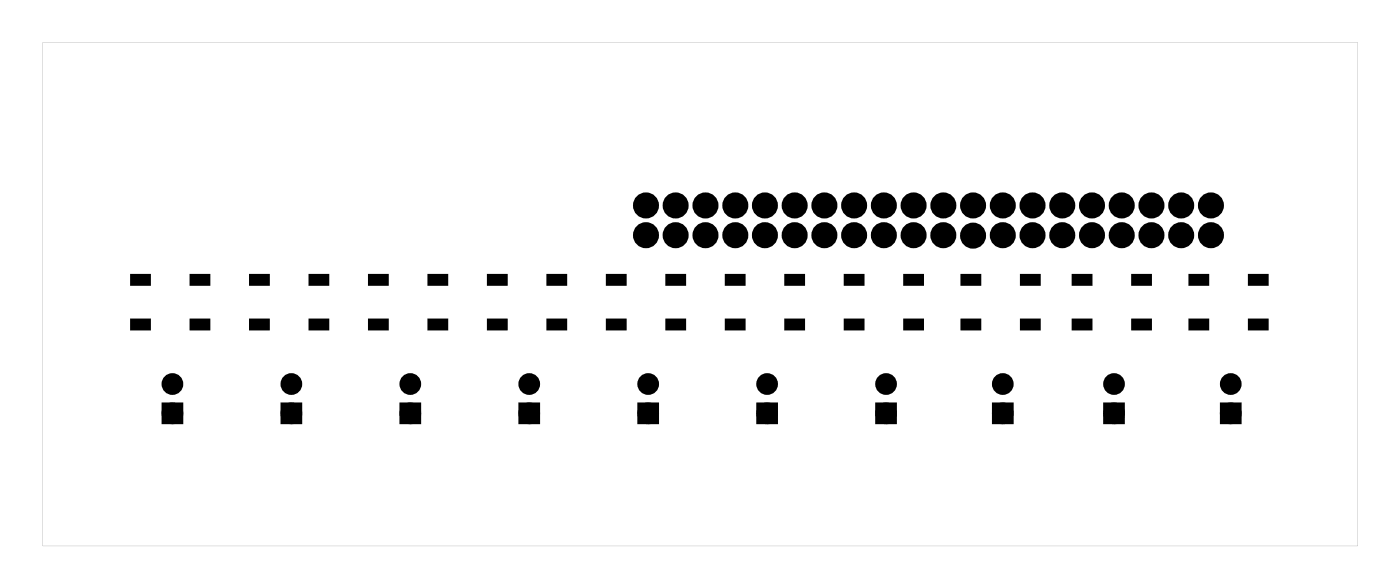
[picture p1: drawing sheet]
<svg xmlns="http://www.w3.org/2000/svg" width="120mm" height="50mm" viewBox="0 0 120 50" stroke-linecap="round" stroke-linejoin="round" font-family="sans-serif">
<g fill="#000">
<path d="M11.2 23.5h1.6v.8h-1.6zM11.2 27.3h1.6v.8h-1.6zM14.1 34.7h1.2v1.2h-1.2zM16.3 23.5h1.5v.8h-1.5zM16.3 27.3h1.5v.8h-1.5zM21.4 23.5h1.5v.8h-1.5zM21.4 27.3h1.5v.8h-1.5zM24.3 34.7h1.2v1.2h-1.2zM26.5 23.5h1.5v.8h-1.5zM26.5 27.3h1.5v.8h-1.5zM31.6 23.5h1.5v.8h-1.5zM31.6 27.3h1.5v.8h-1.5z"/>
<path d="M34.4 34.7h1.2v1.2h-1.2zM36.6 23.5h1.6v.8h-1.6zM36.6 27.3h1.6v.8h-1.6zM41.7 23.5h1.5v.8h-1.5zM41.7 27.3h1.5v.8h-1.5zM44.6 34.7h1.2v1.2h-1.2zM46.8 23.5h1.5v.8h-1.5zM46.8 27.3h1.5v.8h-1.5zM51.9 23.5h1.5v.8h-1.5zM51.9 27.3h1.5v.8h-1.5zM54.8 34.7h1.2v1.2h-1.2zM57 23.5h1.5v.8h-1.5z"/>
<path d="M57 27.3h1.5v.8h-1.5zM62 23.5h1.6v.8h-1.6zM62 27.3h1.6v.8h-1.6zM64.9 34.7h1.2v1.2h-1.2zM67.1 23.5h1.5v.8h-1.5zM67.1 27.3h1.5v.8h-1.5zM72.2 23.5h1.5v.8h-1.5zM72.2 27.3h1.5v.8h-1.5zM75.1 34.7h1.2v1.2h-1.2zM77.3 23.5h1.5v.8h-1.5zM77.3 27.3h1.5v.8h-1.5zM82.2 23.5h1.5v.8h-1.5z"/>
<path d="M82.2 27.3h1.5v.8h-1.5zM85.1 34.7h1.2v1.2h-1.2zM87.3 23.5h1.5v.8h-1.5zM87.3 27.3h1.5v.8h-1.5zM91.7 23.5h1.5v.8h-1.5zM91.7 27.3h1.5v.8h-1.5zM94.6 34.7h1.2v1.2h-1.2zM96.8 23.5h1.5v.8h-1.5zM96.8 27.3h1.5v.8h-1.5zM101.6 23.5h1.6v.8h-1.6zM101.6 27.3h1.6v.8h-1.6zM104.5 34.7h1.2v1.2h-1.2z"/>
<path d="M106.7 23.5h1.5v.8h-1.5zM106.7 27.3h1.5v.8h-1.5z"/>
<path d="M3.6 3.6v43h112.4v-43zM3.6 3.6h112.4v43h-112.4z"/>
</g>
<g fill="#000">
<circle cx="55.2" cy="17.5" r=".74"/>
<circle cx="57.7" cy="17.5" r=".74"/>
<circle cx="60.3" cy="17.5" r=".74"/>
<circle cx="62.8" cy="17.5" r=".74"/>
<circle cx="65.3" cy="17.5" r=".74"/>
<circle cx="67.9" cy="17.5" r=".74"/>
<circle cx="70.4" cy="17.5" r=".74"/>
<circle cx="73" cy="17.5" r=".74"/>
<circle cx="75.5" cy="17.5" r=".74"/>
<circle cx="78" cy="17.5" r=".74"/>
<circle cx="80.6" cy="17.5" r=".74"/>
<circle cx="83.1" cy="17.5" r=".74"/>
<circle cx="85.7" cy="17.5" r=".74"/>
<circle cx="88.2" cy="17.5" r=".74"/>
<circle cx="90.7" cy="17.5" r=".74"/>
<circle cx="93.3" cy="17.5" r=".74"/>
<circle cx="95.8" cy="17.5" r=".74"/>
<circle cx="98.4" cy="17.5" r=".74"/>
<circle cx="100.9" cy="17.5" r=".74"/>
<circle cx="103.4" cy="17.5" r=".74"/>
<circle cx="14.7" cy="32.8" r=".6"/>
<circle cx="14.7" cy="35.3" r=".6"/>
<circle cx="24.9" cy="35.3" r=".6"/>
<circle cx="24.9" cy="32.8" r=".6"/>
<circle cx="35" cy="35.3" r=".6"/>
<circle cx="35" cy="32.8" r=".6"/>
<circle cx="45.2" cy="32.8" r=".6"/>
<circle cx="45.2" cy="35.3" r=".6"/>
<circle cx="55.2" cy="20.1" r=".74"/>
<circle cx="55.4" cy="32.8" r=".6"/>
<circle cx="55.4" cy="35.3" r=".6"/>
<circle cx="57.7" cy="20.1" r=".74"/>
<circle cx="60.3" cy="20.1" r=".74"/>
<circle cx="62.8" cy="20.1" r=".74"/>
<circle cx="65.3" cy="20.1" r=".74"/>
<circle cx="65.5" cy="35.3" r=".6"/>
<circle cx="65.5" cy="32.8" r=".6"/>
<circle cx="67.9" cy="20.1" r=".74"/>
<circle cx="70.4" cy="20.1" r=".74"/>
<circle cx="73" cy="20.1" r=".74"/>
<circle cx="75.5" cy="20.1" r=".74"/>
<circle cx="75.7" cy="35.3" r=".6"/>
<circle cx="75.7" cy="32.8" r=".6"/>
<circle cx="78" cy="20.1" r=".74"/>
<circle cx="80.6" cy="20.1" r=".74"/>
<circle cx="83.1" cy="20.1" r=".74"/>
<circle cx="85.7" cy="32.8" r=".6"/>
<circle cx="85.7" cy="35.3" r=".6"/>
<circle cx="85.7" cy="20.1" r=".74"/>
<circle cx="88.2" cy="20.1" r=".74"/>
<circle cx="90.7" cy="20.1" r=".74"/>
<circle cx="93.3" cy="20.1" r=".74"/>
<circle cx="95.2" cy="32.8" r=".6"/>
<circle cx="95.2" cy="35.3" r=".6"/>
<circle cx="95.8" cy="20.1" r=".74"/>
<circle cx="98.4" cy="20.1" r=".74"/>
<circle cx="100.9" cy="20.1" r=".74"/>
<circle cx="103.4" cy="20.1" r=".74"/>
<circle cx="105.1" cy="32.8" r=".6"/>
<circle cx="105.1" cy="35.3" r=".6"/>
</g>
<g fill="none" stroke="#000" stroke-width=".75" stroke-linecap="butt">
<circle cx="55.2" cy="17.5" r=".74"/>
<circle cx="57.7" cy="17.5" r=".74"/>
<circle cx="60.3" cy="17.5" r=".74"/>
<circle cx="62.8" cy="17.5" r=".74"/>
<circle cx="65.3" cy="17.5" r=".74"/>
<circle cx="67.9" cy="17.5" r=".74"/>
<circle cx="70.4" cy="17.5" r=".74"/>
<circle cx="73" cy="17.5" r=".74"/>
<circle cx="75.5" cy="17.5" r=".74"/>
<circle cx="78" cy="17.5" r=".74"/>
<circle cx="80.6" cy="17.5" r=".74"/>
<circle cx="83.1" cy="17.5" r=".74"/>
<circle cx="85.7" cy="17.5" r=".74"/>
<circle cx="88.2" cy="17.5" r=".74"/>
<circle cx="90.7" cy="17.5" r=".74"/>
<circle cx="93.3" cy="17.5" r=".74"/>
<circle cx="95.8" cy="17.5" r=".74"/>
<circle cx="98.4" cy="17.5" r=".74"/>
<circle cx="100.9" cy="17.5" r=".74"/>
<circle cx="103.4" cy="17.5" r=".74"/>
<circle cx="55.2" cy="20.1" r=".74"/>
<circle cx="57.7" cy="20.1" r=".74"/>
<circle cx="60.3" cy="20.1" r=".74"/>
<circle cx="62.8" cy="20.1" r=".74"/>
<circle cx="65.3" cy="20.1" r=".74"/>
<circle cx="67.9" cy="20.1" r=".74"/>
<circle cx="70.4" cy="20.1" r=".74"/>
<circle cx="73" cy="20.1" r=".74"/>
<circle cx="75.5" cy="20.1" r=".74"/>
<circle cx="78" cy="20.1" r=".74"/>
<circle cx="80.6" cy="20.1" r=".74"/>
<circle cx="83.1" cy="20.1" r=".74"/>
<circle cx="85.7" cy="20.1" r=".74"/>
<circle cx="88.2" cy="20.1" r=".74"/>
<circle cx="90.7" cy="20.1" r=".74"/>
<circle cx="93.3" cy="20.1" r=".74"/>
<circle cx="95.8" cy="20.1" r=".74"/>
<circle cx="98.4" cy="20.1" r=".74"/>
<circle cx="100.9" cy="20.1" r=".74"/>
<circle cx="103.4" cy="20.1" r=".74"/>
</g>
<g fill="none" stroke="#000" stroke-width=".65" stroke-linecap="butt">
<path d="M14.1 34.7h1.2v1.2h-1.2zM24.3 34.7h1.2v1.2h-1.2zM34.4 34.7h1.2v1.2h-1.2zM44.6 34.7h1.2v1.2h-1.2zM54.8 34.7h1.2v1.2h-1.2zM64.9 34.7h1.2v1.2h-1.2zM75.1 34.7h1.2v1.2h-1.2zM85.1 34.7h1.2v1.2h-1.2zM94.6 34.7h1.2v1.2h-1.2zM104.5 34.7h1.2v1.2h-1.2z"/>
<circle cx="14.7" cy="32.8" r=".6"/>
<circle cx="14.7" cy="35.3" r=".6"/>
<circle cx="24.9" cy="32.8" r=".6"/>
<circle cx="24.9" cy="35.3" r=".6"/>
<circle cx="35" cy="32.8" r=".6"/>
<circle cx="35" cy="35.3" r=".6"/>
<circle cx="45.2" cy="32.8" r=".6"/>
<circle cx="45.2" cy="35.3" r=".6"/>
<circle cx="55.4" cy="32.8" r=".6"/>
<circle cx="55.4" cy="35.3" r=".6"/>
<circle cx="65.5" cy="32.8" r=".6"/>
<circle cx="65.5" cy="35.3" r=".6"/>
<circle cx="75.7" cy="32.8" r=".6"/>
<circle cx="75.7" cy="35.3" r=".6"/>
<circle cx="85.7" cy="32.8" r=".6"/>
<circle cx="85.7" cy="35.3" r=".6"/>
<circle cx="95.2" cy="32.8" r=".6"/>
<circle cx="95.2" cy="35.3" r=".6"/>
<circle cx="105.1" cy="32.8" r=".6"/>
<circle cx="105.1" cy="35.3" r=".6"/>
</g>
<g fill="none" stroke="#000" stroke-width=".25">
<path d="M11.2 23.5h1.6v.8h-1.6zM11.2 27.3h1.6v.8h-1.6zM16.3 23.5h1.5v.8h-1.5zM16.3 27.3h1.5v.8h-1.5zM21.4 23.5h1.5v.8h-1.5zM21.4 27.3h1.5v.8h-1.5zM26.5 23.5h1.5v.8h-1.5zM26.5 27.3h1.5v.8h-1.5zM31.6 23.5h1.5v.8h-1.5zM31.6 27.3h1.5v.8h-1.5zM36.6 23.5h1.6v.8h-1.6zM36.6 27.3h1.6v.8h-1.6z"/>
<path d="M41.7 23.5h1.5v.8h-1.5zM41.7 27.3h1.5v.8h-1.5zM46.8 23.5h1.5v.8h-1.5zM46.8 27.3h1.5v.8h-1.5zM51.9 23.5h1.5v.8h-1.5zM51.9 27.3h1.5v.8h-1.5zM57 23.5h1.5v.8h-1.5zM57 27.3h1.5v.8h-1.5zM62 23.5h1.6v.8h-1.6zM62 27.3h1.6v.8h-1.6zM67.1 23.5h1.5v.8h-1.5zM67.1 27.3h1.5v.8h-1.5z"/>
<path d="M72.2 23.5h1.5v.8h-1.5zM72.2 27.3h1.5v.8h-1.5zM77.3 23.5h1.5v.8h-1.5zM77.3 27.3h1.5v.8h-1.5zM82.2 23.5h1.5v.8h-1.5zM82.2 27.3h1.5v.8h-1.5zM87.3 23.5h1.5v.8h-1.5zM87.3 27.3h1.5v.8h-1.5zM91.7 23.5h1.5v.8h-1.5zM91.7 27.3h1.5v.8h-1.5zM96.8 23.5h1.5v.8h-1.5zM96.8 27.3h1.5v.8h-1.5z"/>
<path d="M101.6 23.5h1.6v.8h-1.6zM101.6 27.3h1.6v.8h-1.6zM106.7 23.5h1.5v.8h-1.5zM106.7 27.3h1.5v.8h-1.5z"/>
</g>
</svg>
